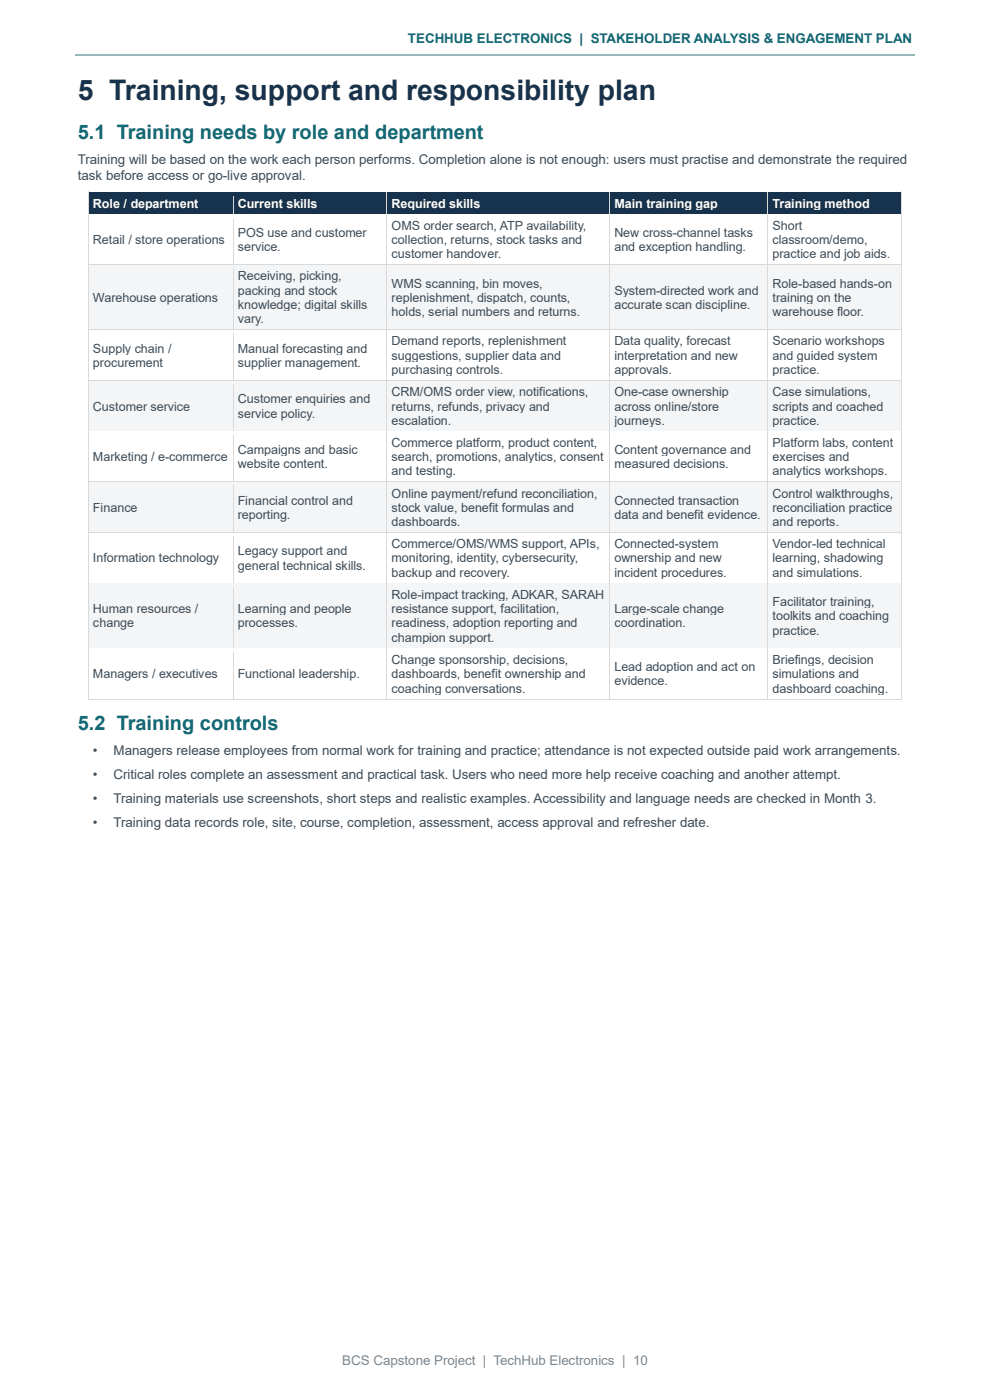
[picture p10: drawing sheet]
<svg xmlns="http://www.w3.org/2000/svg" width="210mm" height="297mm" viewBox="0 0 210 297" stroke-linecap="round" stroke-linejoin="round" font-family="sans-serif">
<defs><g id="words">
<text font-size="6" fill="#17324d" x="16.5" y="21.1">5 Training, support and responsibility plan</text>
<g font-size="4.2" fill="#0b6b75">
<text x="16.5" y="29.4">5.1 Training needs by role and department</text>
<text x="16.5" y="154.9">5.2 Training controls</text>
</g>
<text font-size="2.8" fill="#0b6b75" x="86.5" y="9.2">TECHHUB ELECTRONICS | STAKEHOLDER ANALYSIS &amp; ENGAGEMENT PLAN</text>
<g font-size="2.8" fill="#3e4b55">
<text x="16.5" y="34.7">Training will be based on the work each person performs. Completion alone is not enough: users must practise and demonstrate the required</text>
<text x="16.5" y="38.2">task before access or go-live approval.</text>
<text x="19.7" y="160.2">•</text>
<text x="24.1" y="160.2">Managers release employees from normal work for training and practice; attendance is not expected outside paid work arrangements.</text>
<text x="19.7" y="165.3">•</text>
<text x="24.1" y="165.3">Critical roles complete an assessment and practical task. Users who need more help receive coaching and another attempt.</text>
<text x="19.7" y="170.4">•</text>
<text x="24.1" y="170.4">Training materials use screenshots, short steps and realistic examples. Accessibility and language needs are checked in Month 3.</text>
<text x="19.7" y="175.5">•</text>
<text x="24.1" y="175.5">Training data records role, site, course, completion, assessment, access approval and refresher date.</text>
</g>
<text font-size="2.8" fill="#7a8790" x="72.6" y="289.7">BCS Capstone Project | TechHub Electronics | 10</text>
<g font-size="2.7" fill="#fff">
<text x="19.7" y="44.1">Role / department</text>
<text x="50.4" y="44.1">Current skills</text>
<text x="83.1" y="44.1">Required skills</text>
<text x="130.3" y="44.1">Main training gap</text>
<text x="163.9" y="44.1">Training method</text>
</g>
<g font-size="2.7" fill="#3e4b55">
<text x="19.7" y="51.8">Retail / store operations</text>
<text x="50.4" y="50.3">POS use and customer</text>
<text x="50.4" y="53.3">service.</text>
<text x="83.1" y="48.7">OMS order search, ATP availability,</text>
<text x="83.1" y="51.8">collection, returns, stock tasks and</text>
<text x="130.3" y="50.3">New cross-channel tasks</text>
<text x="130.3" y="53.3">and exception handling.</text>
<text x="163.9" y="48.7">Short</text>
<text x="163.9" y="51.8">classroom/demo,</text>
<text x="50.4" y="59.5">Receiving, picking,</text>
<text x="83.1" y="54.8">customer handover.</text>
<text x="163.9" y="54.8">practice and job aids.</text>
<text x="19.7" y="64.1">Warehouse operations</text>
<text x="50.4" y="62.5">packing and stock</text>
<text x="50.4" y="65.6">knowledge; digital skills</text>
<text x="83.1" y="61">WMS scanning, bin moves,</text>
<text x="83.1" y="64.1">replenishment, dispatch, counts,</text>
<text x="130.3" y="62.5">System-directed work and</text>
<text x="130.3" y="65.6">accurate scan discipline.</text>
<text x="163.9" y="61">Role-based hands-on</text>
<text x="163.9" y="64.1">training on the</text>
<text x="50.4" y="68.6">vary.</text>
<text x="83.1" y="67.1">holds, serial numbers and returns.</text>
<text x="163.9" y="67.1">warehouse floor.</text>
<text x="19.7" y="74.8">Supply chain /</text>
<text x="19.7" y="77.9">procurement</text>
<text x="50.4" y="74.8">Manual forecasting and</text>
<text x="50.4" y="77.9">supplier management.</text>
<text x="83.1" y="73.3">Demand reports, replenishment</text>
<text x="83.1" y="76.3">suggestions, supplier data and</text>
<text x="130.3" y="73.3">Data quality, forecast</text>
<text x="130.3" y="76.3">interpretation and new</text>
<text x="163.9" y="73.3">Scenario workshops</text>
<text x="163.9" y="76.3">and guided system</text>
<text x="83.1" y="79.4">purchasing controls.</text>
<text x="130.3" y="79.4">approvals.</text>
<text x="163.9" y="79.4">practice.</text>
<text x="19.7" y="87.1">Customer service</text>
<text x="50.4" y="85.6">Customer enquiries and</text>
<text x="50.4" y="88.6">service policy.</text>
<text x="83.1" y="84">CRM/OMS order view, notifications,</text>
<text x="83.1" y="87.1">returns, refunds, privacy and</text>
<text x="130.3" y="84">One-case ownership</text>
<text x="130.3" y="87.1">across online/store</text>
<text x="163.9" y="84">Case simulations,</text>
<text x="163.9" y="87.1">scripts and coached</text>
<text x="83.1" y="90.1">escalation.</text>
<text x="83.1" y="94.8">Commerce platform, product content,</text>
<text x="130.3" y="90.1">journeys.</text>
<text x="163.9" y="90.1">practice.</text>
<text x="163.9" y="94.8">Platform labs, content</text>
<text x="19.7" y="97.8">Marketing / e-commerce</text>
<text x="50.4" y="96.3">Campaigns and basic</text>
<text x="50.4" y="99.4">website content.</text>
<text x="83.1" y="97.8">search, promotions, analytics, consent</text>
<text x="83.1" y="100.9">and testing.</text>
<text x="130.3" y="96.3">Content governance and</text>
<text x="130.3" y="99.4">measured decisions.</text>
<text x="163.9" y="97.8">exercises and</text>
<text x="163.9" y="100.9">analytics workshops.</text>
<text x="50.4" y="107.1">Financial control and</text>
<text x="83.1" y="105.6">Online payment/refund reconciliation,</text>
<text x="130.3" y="107.1">Connected transaction</text>
<text x="163.9" y="105.6">Control walkthroughs,</text>
<text x="19.7" y="108.6">Finance</text>
<text x="50.4" y="110.1">reporting.</text>
<text x="83.1" y="108.6">stock value, benefit formulas and</text>
<text x="83.1" y="111.6">dashboards.</text>
<text x="130.3" y="110.1">data and benefit evidence.</text>
<text x="163.9" y="108.6">reconciliation practice</text>
<text x="163.9" y="111.6">and reports.</text>
<text x="19.7" y="119.3">Information technology</text>
<text x="50.4" y="117.8">Legacy support and</text>
<text x="83.1" y="116.3">Commerce/OMS/WMS support, APIs,</text>
<text x="83.1" y="119.3">monitoring, identity, cybersecurity,</text>
<text x="130.3" y="116.3">Connected-system</text>
<text x="130.3" y="119.3">ownership and new</text>
<text x="163.9" y="116.3">Vendor-led technical</text>
<text x="163.9" y="119.3">learning, shadowing</text>
<text x="50.4" y="120.8">general technical skills.</text>
<text x="83.1" y="122.4">backup and recovery.</text>
<text x="130.3" y="122.4">incident procedures.</text>
<text x="163.9" y="122.4">and simulations.</text>
<text x="19.7" y="130.1">Human resources /</text>
<text x="50.4" y="130.1">Learning and people</text>
<text x="83.1" y="127.1">Role-impact tracking, ADKAR, SARAH</text>
<text x="83.1" y="130.1">resistance support, facilitation,</text>
<text x="130.3" y="130.1">Large-scale change</text>
<text x="163.9" y="128.5">Facilitator training,</text>
<text x="163.9" y="131.6">toolkits and coaching</text>
<text x="19.7" y="133.1">change</text>
<text x="50.4" y="133.1">processes.</text>
<text x="83.1" y="133.1">readiness, adoption reporting and</text>
<text x="83.1" y="136.2">champion support.</text>
<text x="130.3" y="133.1">coordination.</text>
<text x="163.9" y="134.6">practice.</text>
<text x="19.7" y="143.9">Managers / executives</text>
<text x="50.4" y="143.9">Functional leadership.</text>
<text x="83.1" y="140.8">Change sponsorship, decisions,</text>
<text x="83.1" y="143.9">dashboards, benefit ownership and</text>
<text x="130.3" y="142.3">Lead adoption and act on</text>
<text x="163.9" y="140.8">Briefings, decision</text>
<text x="163.9" y="143.9">simulations and</text>
<text x="83.1" y="146.9">coaching conversations.</text>
<text x="130.3" y="145.4">evidence.</text>
<text x="163.9" y="146.9">dashboard coaching.</text>
</g>
</g></defs>
<path d="M16 11.6h178" fill="none" stroke="#93b8bd" stroke-width=".34"/>
<g fill="#17324d">
<path d="M18.8 40.9h30.5v4.4h-30.5z" fill-rule="evenodd"/>
<path d="M19.7 41.6h28.8v3h-28.8z" fill-rule="evenodd"/>
<path d="M49.5 40.9h32.5v4.4h-32.5z" fill-rule="evenodd"/>
<path d="M50.4 41.6h30.7v3h-30.7z" fill-rule="evenodd"/>
<path d="M82.2 40.9h47.1v4.4h-47.1z" fill-rule="evenodd"/>
<path d="M83.1 41.6h45.3v3h-45.3z" fill-rule="evenodd"/>
<path d="M129.5 40.9h33.3v4.4h-33.3z" fill-rule="evenodd"/>
<path d="M130.3 41.6h31.6v3h-31.6z" fill-rule="evenodd"/>
<path d="M163 40.9h28.2v4.4h-28.2z" fill-rule="evenodd"/>
<path d="M163.9 41.6h26.4v3h-26.4z" fill-rule="evenodd"/>
</g>
<g fill="#d9d9d9">
<path d="M18.6 40.6h.2v1h-.2z" fill-rule="evenodd"/>
<path d="M18.6 40.6h.2v.3h-.2z" fill-rule="evenodd"/>
</g>
<path d="M18.8 40.8h30.5" fill="none" stroke="#d9d9d9" stroke-width=".21"/>
<path d="M18.8 40.9h30.5v.7h-30.5z" fill-rule="evenodd" fill="#17324d"/>
<g fill="#d9d9d9">
<path d="M49.3 40.9h.2v.7h-.2z" fill-rule="evenodd"/>
<path d="M49.3 40.6h.2v.3h-.2z" fill-rule="evenodd"/>
</g>
<path d="M49.5 40.8h32.4" fill="none" stroke="#d9d9d9" stroke-width=".21"/>
<path d="M49.5 40.9h32.4v.7h-32.4z" fill-rule="evenodd" fill="#17324d"/>
<g fill="#d9d9d9">
<path d="M81.9 40.9h.2v.7h-.2z" fill-rule="evenodd"/>
<path d="M81.9 40.6h.2v.3h-.2z" fill-rule="evenodd"/>
</g>
<path d="M82.1 40.8h47.1" fill="none" stroke="#d9d9d9" stroke-width=".21"/>
<path d="M82.1 40.9h47.1v.7h-47.1z" fill-rule="evenodd" fill="#17324d"/>
<g fill="#d9d9d9">
<path d="M129.2 40.9h.2v.7h-.2z" fill-rule="evenodd"/>
<path d="M129.2 40.6h.2v.3h-.2z" fill-rule="evenodd"/>
</g>
<path d="M129.4 40.8h33.4" fill="none" stroke="#d9d9d9" stroke-width=".21"/>
<path d="M129.4 40.9h33.4v.7h-33.4z" fill-rule="evenodd" fill="#17324d"/>
<g fill="#d9d9d9">
<path d="M162.8 40.9h.2v.7h-.2z" fill-rule="evenodd"/>
<path d="M162.8 40.6h.2v.3h-.2z" fill-rule="evenodd"/>
</g>
<path d="M163 40.8h28.2" fill="none" stroke="#d9d9d9" stroke-width=".21"/>
<path d="M163 40.9h28.2v.7h-28.2z" fill-rule="evenodd" fill="#17324d"/>
<g fill="#d9d9d9">
<path d="M191.2 40.6h.2v1h-.2z" fill-rule="evenodd"/>
<path d="M191.2 40.6h.2v.3h-.2z" fill-rule="evenodd"/>
</g>
<path d="M18.8 44.6h30.7v.7h-30.7z" fill-rule="evenodd" fill="#17324d"/>
<path d="M18.7 41.6v3.7" fill="none" stroke="#d9d9d9" stroke-width=".21"/>
<path d="M49.5 44.6h32.6v.7h-32.6z" fill-rule="evenodd" fill="#17324d"/>
<path d="M49.4 41.6v3.7" fill="none" stroke="#d9d9d9" stroke-width=".21"/>
<path d="M82.1 44.6h47.3v.7h-47.3z" fill-rule="evenodd" fill="#17324d"/>
<path d="M82 41.6v3.7" fill="none" stroke="#d9d9d9" stroke-width=".21"/>
<path d="M129.4 44.6h33.5v.7h-33.5z" fill-rule="evenodd" fill="#17324d"/>
<path d="M129.3 41.6v3.7" fill="none" stroke="#d9d9d9" stroke-width=".21"/>
<path d="M162.9 44.6h28.4v.7h-28.4z" fill-rule="evenodd" fill="#17324d"/>
<path d="M162.9 41.6v3.7M191.3 41.6v3.7" fill="none" stroke="#d9d9d9" stroke-width=".21"/>
<g fill="#fff">
<path d="M18.8 45.5h30.5v10.6h-30.5z" fill-rule="evenodd"/>
<path d="M19.7 49.3h28.8v3h-28.8z" fill-rule="evenodd"/>
<path d="M49.5 45.5h32.5v10.6h-32.5z" fill-rule="evenodd"/>
<path d="M50.4 47.8h30.7v3h-30.7z" fill-rule="evenodd"/>
<path d="M50.4 50.8h30.7v3.1h-30.7z" fill-rule="evenodd"/>
<path d="M82.2 45.5h47.1v10.6h-47.1z" fill-rule="evenodd"/>
<path d="M83.1 46.2h45.3v3.1h-45.3z" fill-rule="evenodd"/>
<path d="M83.1 49.3h45.3v3h-45.3z" fill-rule="evenodd"/>
<path d="M83.1 52.3h45.3v3.1h-45.3z" fill-rule="evenodd"/>
<path d="M129.5 45.5h33.3v10.6h-33.3z" fill-rule="evenodd"/>
<path d="M130.3 47.8h31.6v3h-31.6z" fill-rule="evenodd"/>
<path d="M130.3 50.8h31.6v3.1h-31.6z" fill-rule="evenodd"/>
<path d="M163 45.5h28.2v10.6h-28.2z" fill-rule="evenodd"/>
<path d="M163.9 46.2h26.4v3.1h-26.4z" fill-rule="evenodd"/>
<path d="M163.9 49.3h26.4v3h-26.4z" fill-rule="evenodd"/>
<path d="M163.9 52.3h26.4v3.1h-26.4z" fill-rule="evenodd"/>
</g>
<path d="M18.6 45.3h.2v1h-.2z" fill-rule="evenodd" fill="#d9d9d9"/>
<path d="M18.8 45.5h30.5" fill="none" stroke="#d9d9d9" stroke-width=".21"/>
<path d="M18.8 45.6h30.5v.7h-30.5z" fill-rule="evenodd" fill="#fff"/>
<path d="M49.3 45.3h.2v1h-.2z" fill-rule="evenodd" fill="#d9d9d9"/>
<path d="M49.5 45.5h32.4" fill="none" stroke="#d9d9d9" stroke-width=".21"/>
<path d="M49.5 45.6h32.4v.7h-32.4z" fill-rule="evenodd" fill="#fff"/>
<path d="M81.9 45.3h.2v1h-.2z" fill-rule="evenodd" fill="#d9d9d9"/>
<path d="M82.1 45.5h47.1" fill="none" stroke="#d9d9d9" stroke-width=".21"/>
<path d="M82.1 45.6h47.1v.7h-47.1z" fill-rule="evenodd" fill="#fff"/>
<path d="M129.2 45.3h.2v1h-.2z" fill-rule="evenodd" fill="#d9d9d9"/>
<path d="M129.4 45.5h33.4" fill="none" stroke="#d9d9d9" stroke-width=".21"/>
<path d="M129.4 45.6h33.4v.7h-33.4z" fill-rule="evenodd" fill="#fff"/>
<path d="M162.8 45.3h.2v1h-.2z" fill-rule="evenodd" fill="#d9d9d9"/>
<path d="M163 45.5h28.2" fill="none" stroke="#d9d9d9" stroke-width=".21"/>
<path d="M163 45.6h28.2v.7h-28.2z" fill-rule="evenodd" fill="#fff"/>
<path d="M191.2 45.3h.2v1h-.2z" fill-rule="evenodd" fill="#d9d9d9"/>
<path d="M18.8 55.3h30.7v.8h-30.7z" fill-rule="evenodd" fill="#fff"/>
<path d="M18.7 46.3v9.8" fill="none" stroke="#d9d9d9" stroke-width=".21"/>
<path d="M49.5 55.3h32.6v.8h-32.6z" fill-rule="evenodd" fill="#fff"/>
<path d="M49.4 46.3v9.8" fill="none" stroke="#d9d9d9" stroke-width=".21"/>
<path d="M82.1 55.3h47.3v.8h-47.3z" fill-rule="evenodd" fill="#fff"/>
<path d="M82 46.3v9.8" fill="none" stroke="#d9d9d9" stroke-width=".21"/>
<path d="M129.4 55.3h33.5v.8h-33.5z" fill-rule="evenodd" fill="#fff"/>
<path d="M129.3 46.3v9.8" fill="none" stroke="#d9d9d9" stroke-width=".21"/>
<path d="M162.9 55.3h28.4v.8h-28.4z" fill-rule="evenodd" fill="#fff"/>
<path d="M162.9 46.3v9.8M191.3 46.3v9.8" fill="none" stroke="#d9d9d9" stroke-width=".21"/>
<g fill="#f3f5f7">
<path d="M18.8 56.3h30.5v13.6h-30.5z" fill-rule="evenodd"/>
<path d="M19.7 61.6h28.8v3h-28.8z" fill-rule="evenodd"/>
<path d="M49.5 56.3h32.5v13.6h-32.5z" fill-rule="evenodd"/>
<path d="M50.4 57h30.7v3h-30.7z" fill-rule="evenodd"/>
<path d="M50.4 60h30.7v3.1h-30.7z" fill-rule="evenodd"/>
<path d="M50.4 63.1h30.7v3h-30.7z" fill-rule="evenodd"/>
<path d="M50.4 66.1h30.7v3.1h-30.7z" fill-rule="evenodd"/>
<path d="M82.2 56.3h47.1v13.6h-47.1z" fill-rule="evenodd"/>
<path d="M83.1 58.5h45.3v3.1h-45.3z" fill-rule="evenodd"/>
<path d="M83.1 61.6h45.3v3h-45.3z" fill-rule="evenodd"/>
<path d="M83.1 64.6h45.3v3.1h-45.3z" fill-rule="evenodd"/>
<path d="M129.5 56.3h33.3v13.6h-33.3z" fill-rule="evenodd"/>
<path d="M130.3 60h31.6v3.1h-31.6z" fill-rule="evenodd"/>
<path d="M130.3 63.1h31.6v3h-31.6z" fill-rule="evenodd"/>
<path d="M163 56.3h28.2v13.6h-28.2z" fill-rule="evenodd"/>
<path d="M163.9 58.5h26.4v3.1h-26.4z" fill-rule="evenodd"/>
<path d="M163.9 61.6h26.4v3h-26.4z" fill-rule="evenodd"/>
<path d="M163.9 64.6h26.4v3.1h-26.4z" fill-rule="evenodd"/>
</g>
<path d="M18.6 56.1h.2v.9h-.2z" fill-rule="evenodd" fill="#d9d9d9"/>
<path d="M18.8 56.2h30.5" fill="none" stroke="#d9d9d9" stroke-width=".21"/>
<path d="M18.8 56.3h30.5v.7h-30.5z" fill-rule="evenodd" fill="#f3f5f7"/>
<path d="M49.3 56.1h.2v.9h-.2z" fill-rule="evenodd" fill="#d9d9d9"/>
<path d="M49.5 56.2h32.4" fill="none" stroke="#d9d9d9" stroke-width=".21"/>
<path d="M49.5 56.3h32.4v.7h-32.4z" fill-rule="evenodd" fill="#f3f5f7"/>
<path d="M81.9 56.1h.2v.9h-.2z" fill-rule="evenodd" fill="#d9d9d9"/>
<path d="M82.1 56.2h47.1" fill="none" stroke="#d9d9d9" stroke-width=".21"/>
<path d="M82.1 56.3h47.1v.7h-47.1z" fill-rule="evenodd" fill="#f3f5f7"/>
<path d="M129.2 56.1h.2v.9h-.2z" fill-rule="evenodd" fill="#d9d9d9"/>
<path d="M129.4 56.2h33.4" fill="none" stroke="#d9d9d9" stroke-width=".21"/>
<path d="M129.4 56.3h33.4v.7h-33.4z" fill-rule="evenodd" fill="#f3f5f7"/>
<path d="M162.8 56.1h.2v.9h-.2z" fill-rule="evenodd" fill="#d9d9d9"/>
<path d="M163 56.2h28.2" fill="none" stroke="#d9d9d9" stroke-width=".21"/>
<path d="M163 56.3h28.2v.7h-28.2z" fill-rule="evenodd" fill="#f3f5f7"/>
<path d="M191.2 56.1h.2v.9h-.2z" fill-rule="evenodd" fill="#d9d9d9"/>
<path d="M18.8 69.1h30.7v.8h-30.7z" fill-rule="evenodd" fill="#f3f5f7"/>
<path d="M18.7 57v12.9" fill="none" stroke="#d9d9d9" stroke-width=".21"/>
<path d="M49.5 69.1h32.6v.8h-32.6z" fill-rule="evenodd" fill="#f3f5f7"/>
<path d="M49.4 57v12.9" fill="none" stroke="#d9d9d9" stroke-width=".21"/>
<path d="M82.1 69.1h47.3v.8h-47.3z" fill-rule="evenodd" fill="#f3f5f7"/>
<path d="M82 57v12.9" fill="none" stroke="#d9d9d9" stroke-width=".21"/>
<path d="M129.4 69.1h33.5v.8h-33.5z" fill-rule="evenodd" fill="#f3f5f7"/>
<path d="M129.3 57v12.9" fill="none" stroke="#d9d9d9" stroke-width=".21"/>
<path d="M162.9 69.1h28.4v.8h-28.4z" fill-rule="evenodd" fill="#f3f5f7"/>
<path d="M162.9 57v12.9M191.3 57v12.9" fill="none" stroke="#d9d9d9" stroke-width=".21"/>
<g fill="#fff">
<path d="M18.8 70.1h30.5v10.6h-30.5z" fill-rule="evenodd"/>
<path d="M19.7 72.3h28.8v3.1h-28.8z" fill-rule="evenodd"/>
<path d="M19.7 75.4h28.8v3h-28.8z" fill-rule="evenodd"/>
<path d="M49.5 70.1h32.5v10.6h-32.5z" fill-rule="evenodd"/>
<path d="M50.4 72.3h30.7v3.1h-30.7z" fill-rule="evenodd"/>
<path d="M50.4 75.4h30.7v3h-30.7z" fill-rule="evenodd"/>
<path d="M82.2 70.1h47.1v10.6h-47.1z" fill-rule="evenodd"/>
<path d="M83.1 70.8h45.3v3h-45.3z" fill-rule="evenodd"/>
<path d="M83.1 73.8h45.3v3.1h-45.3z" fill-rule="evenodd"/>
<path d="M83.1 76.9h45.3v3h-45.3z" fill-rule="evenodd"/>
<path d="M129.5 70.1h33.3v10.6h-33.3z" fill-rule="evenodd"/>
<path d="M130.3 70.8h31.6v3h-31.6z" fill-rule="evenodd"/>
<path d="M130.3 73.8h31.6v3.1h-31.6z" fill-rule="evenodd"/>
<path d="M130.3 76.9h31.6v3h-31.6z" fill-rule="evenodd"/>
<path d="M163 70.1h28.2v10.6h-28.2z" fill-rule="evenodd"/>
<path d="M163.9 70.8h26.4v3h-26.4z" fill-rule="evenodd"/>
<path d="M163.9 73.8h26.4v3.1h-26.4z" fill-rule="evenodd"/>
<path d="M163.9 76.9h26.4v3h-26.4z" fill-rule="evenodd"/>
</g>
<path d="M18.6 69.9h.2v.9h-.2z" fill-rule="evenodd" fill="#d9d9d9"/>
<path d="M18.8 70h30.5" fill="none" stroke="#d9d9d9" stroke-width=".21"/>
<path d="M18.8 70.1h30.5v.7h-30.5z" fill-rule="evenodd" fill="#fff"/>
<path d="M49.3 69.9h.2v.9h-.2z" fill-rule="evenodd" fill="#d9d9d9"/>
<path d="M49.5 70h32.4" fill="none" stroke="#d9d9d9" stroke-width=".21"/>
<path d="M49.5 70.1h32.4v.7h-32.4z" fill-rule="evenodd" fill="#fff"/>
<path d="M81.9 69.9h.2v.9h-.2z" fill-rule="evenodd" fill="#d9d9d9"/>
<path d="M82.1 70h47.1" fill="none" stroke="#d9d9d9" stroke-width=".21"/>
<path d="M82.1 70.1h47.1v.7h-47.1z" fill-rule="evenodd" fill="#fff"/>
<path d="M129.2 69.9h.2v.9h-.2z" fill-rule="evenodd" fill="#d9d9d9"/>
<path d="M129.4 70h33.4" fill="none" stroke="#d9d9d9" stroke-width=".21"/>
<path d="M129.4 70.1h33.4v.7h-33.4z" fill-rule="evenodd" fill="#fff"/>
<path d="M162.8 69.9h.2v.9h-.2z" fill-rule="evenodd" fill="#d9d9d9"/>
<path d="M163 70h28.2" fill="none" stroke="#d9d9d9" stroke-width=".21"/>
<path d="M163 70.1h28.2v.7h-28.2z" fill-rule="evenodd" fill="#fff"/>
<path d="M191.2 69.9h.2v.9h-.2z" fill-rule="evenodd" fill="#d9d9d9"/>
<path d="M18.8 79.9h30.7v.7h-30.7z" fill-rule="evenodd" fill="#fff"/>
<path d="M18.7 70.8v9.8" fill="none" stroke="#d9d9d9" stroke-width=".21"/>
<path d="M49.5 79.9h32.6v.7h-32.6z" fill-rule="evenodd" fill="#fff"/>
<path d="M49.4 70.8v9.8" fill="none" stroke="#d9d9d9" stroke-width=".21"/>
<path d="M82.1 79.9h47.3v.7h-47.3z" fill-rule="evenodd" fill="#fff"/>
<path d="M82 70.8v9.8" fill="none" stroke="#d9d9d9" stroke-width=".21"/>
<path d="M129.4 79.9h33.5v.7h-33.5z" fill-rule="evenodd" fill="#fff"/>
<path d="M129.3 70.8v9.8" fill="none" stroke="#d9d9d9" stroke-width=".21"/>
<path d="M162.9 79.9h28.4v.7h-28.4z" fill-rule="evenodd" fill="#fff"/>
<path d="M162.9 70.8v9.8M191.3 70.8v9.8" fill="none" stroke="#d9d9d9" stroke-width=".21"/>
<g fill="#f3f5f7">
<path d="M18.8 80.8h30.5v10.6h-30.5z" fill-rule="evenodd"/>
<path d="M19.7 84.6h28.8v3h-28.8z" fill-rule="evenodd"/>
<path d="M49.5 80.8h32.5v10.6h-32.5z" fill-rule="evenodd"/>
<path d="M50.4 83.1h30.7v3h-30.7z" fill-rule="evenodd"/>
<path d="M50.4 86.1h30.7v3.1h-30.7z" fill-rule="evenodd"/>
<path d="M82.2 80.8h47.1v10.6h-47.1z" fill-rule="evenodd"/>
<path d="M83.1 81.5h45.3v3.1h-45.3z" fill-rule="evenodd"/>
<path d="M83.1 84.6h45.3v3h-45.3z" fill-rule="evenodd"/>
<path d="M83.1 87.6h45.3v3.1h-45.3z" fill-rule="evenodd"/>
<path d="M129.5 80.8h33.3v10.6h-33.3z" fill-rule="evenodd"/>
<path d="M130.3 81.5h31.6v3.1h-31.6z" fill-rule="evenodd"/>
<path d="M130.3 84.6h31.6v3h-31.6z" fill-rule="evenodd"/>
<path d="M130.3 87.6h31.6v3.1h-31.6z" fill-rule="evenodd"/>
<path d="M163 80.8h28.2v10.6h-28.2z" fill-rule="evenodd"/>
<path d="M163.9 81.5h26.4v3.1h-26.4z" fill-rule="evenodd"/>
<path d="M163.9 84.6h26.4v3h-26.4z" fill-rule="evenodd"/>
<path d="M163.9 87.6h26.4v3.1h-26.4z" fill-rule="evenodd"/>
</g>
<path d="M18.6 80.6h.2v.9h-.2z" fill-rule="evenodd" fill="#d9d9d9"/>
<path d="M18.8 80.7h30.5" fill="none" stroke="#d9d9d9" stroke-width=".21"/>
<path d="M18.8 80.8h30.5v.7h-30.5z" fill-rule="evenodd" fill="#f3f5f7"/>
<path d="M49.3 80.6h.2v.9h-.2z" fill-rule="evenodd" fill="#d9d9d9"/>
<path d="M49.5 80.7h32.4" fill="none" stroke="#d9d9d9" stroke-width=".21"/>
<path d="M49.5 80.8h32.4v.7h-32.4z" fill-rule="evenodd" fill="#f3f5f7"/>
<path d="M81.9 80.6h.2v.9h-.2z" fill-rule="evenodd" fill="#d9d9d9"/>
<path d="M82.1 80.7h47.1" fill="none" stroke="#d9d9d9" stroke-width=".21"/>
<path d="M82.1 80.8h47.1v.7h-47.1z" fill-rule="evenodd" fill="#f3f5f7"/>
<path d="M129.2 80.6h.2v.9h-.2z" fill-rule="evenodd" fill="#d9d9d9"/>
<path d="M129.4 80.7h33.4" fill="none" stroke="#d9d9d9" stroke-width=".21"/>
<path d="M129.4 80.8h33.4v.7h-33.4z" fill-rule="evenodd" fill="#f3f5f7"/>
<path d="M162.8 80.6h.2v.9h-.2z" fill-rule="evenodd" fill="#d9d9d9"/>
<path d="M163 80.7h28.2" fill="none" stroke="#d9d9d9" stroke-width=".21"/>
<path d="M163 80.8h28.2v.7h-28.2z" fill-rule="evenodd" fill="#f3f5f7"/>
<path d="M191.2 80.6h.2v.9h-.2z" fill-rule="evenodd" fill="#d9d9d9"/>
<path d="M18.8 90.7h30.7v.7h-30.7z" fill-rule="evenodd" fill="#f3f5f7"/>
<path d="M18.7 81.5v9.9" fill="none" stroke="#d9d9d9" stroke-width=".21"/>
<path d="M49.5 90.7h32.6v.7h-32.6z" fill-rule="evenodd" fill="#f3f5f7"/>
<path d="M49.4 81.5v9.9" fill="none" stroke="#d9d9d9" stroke-width=".21"/>
<path d="M82.1 90.7h47.3v.7h-47.3z" fill-rule="evenodd" fill="#f3f5f7"/>
<path d="M82 81.5v9.9" fill="none" stroke="#d9d9d9" stroke-width=".21"/>
<path d="M129.4 90.7h33.5v.7h-33.5z" fill-rule="evenodd" fill="#f3f5f7"/>
<path d="M129.3 81.5v9.9" fill="none" stroke="#d9d9d9" stroke-width=".21"/>
<path d="M162.9 90.7h28.4v.7h-28.4z" fill-rule="evenodd" fill="#f3f5f7"/>
<path d="M162.9 81.5v9.9M191.3 81.5v9.9" fill="none" stroke="#d9d9d9" stroke-width=".21"/>
<g fill="#fff">
<path d="M18.8 91.6h30.5v10.5h-30.5z" fill-rule="evenodd"/>
<path d="M19.7 95.4h28.8v3h-28.8z" fill-rule="evenodd"/>
<path d="M49.5 91.6h32.5v10.5h-32.5z" fill-rule="evenodd"/>
<path d="M50.4 93.8h30.7v3.1h-30.7z" fill-rule="evenodd"/>
<path d="M50.4 96.9h30.7v3h-30.7z" fill-rule="evenodd"/>
<path d="M82.2 91.6h47.1v10.5h-47.1z" fill-rule="evenodd"/>
<path d="M83.1 92.3h45.3v3.1h-45.3z" fill-rule="evenodd"/>
<path d="M83.1 95.4h45.3v3h-45.3z" fill-rule="evenodd"/>
<path d="M83.1 98.4h45.3v3h-45.3z" fill-rule="evenodd"/>
<path d="M129.5 91.6h33.3v10.5h-33.3z" fill-rule="evenodd"/>
<path d="M130.3 93.8h31.6v3.1h-31.6z" fill-rule="evenodd"/>
<path d="M130.3 96.9h31.6v3h-31.6z" fill-rule="evenodd"/>
<path d="M163 91.6h28.2v10.5h-28.2z" fill-rule="evenodd"/>
<path d="M163.9 92.3h26.4v3.1h-26.4z" fill-rule="evenodd"/>
<path d="M163.9 95.4h26.4v3h-26.4z" fill-rule="evenodd"/>
<path d="M163.9 98.4h26.4v3h-26.4z" fill-rule="evenodd"/>
</g>
<path d="M18.6 91.4h.2v.9h-.2z" fill-rule="evenodd" fill="#d9d9d9"/>
<path d="M18.8 91.5h30.5" fill="none" stroke="#d9d9d9" stroke-width=".21"/>
<path d="M18.8 91.6h30.5v.7h-30.5z" fill-rule="evenodd" fill="#fff"/>
<path d="M49.3 91.4h.2v.9h-.2z" fill-rule="evenodd" fill="#d9d9d9"/>
<path d="M49.5 91.5h32.4" fill="none" stroke="#d9d9d9" stroke-width=".21"/>
<path d="M49.5 91.6h32.4v.7h-32.4z" fill-rule="evenodd" fill="#fff"/>
<path d="M81.9 91.4h.2v.9h-.2z" fill-rule="evenodd" fill="#d9d9d9"/>
<path d="M82.1 91.5h47.1" fill="none" stroke="#d9d9d9" stroke-width=".21"/>
<path d="M82.1 91.6h47.1v.7h-47.1z" fill-rule="evenodd" fill="#fff"/>
<path d="M129.2 91.4h.2v.9h-.2z" fill-rule="evenodd" fill="#d9d9d9"/>
<path d="M129.4 91.5h33.4" fill="none" stroke="#d9d9d9" stroke-width=".21"/>
<path d="M129.4 91.6h33.4v.7h-33.4z" fill-rule="evenodd" fill="#fff"/>
<path d="M162.8 91.4h.2v.9h-.2z" fill-rule="evenodd" fill="#d9d9d9"/>
<path d="M163 91.5h28.2" fill="none" stroke="#d9d9d9" stroke-width=".21"/>
<path d="M163 91.6h28.2v.7h-28.2z" fill-rule="evenodd" fill="#fff"/>
<path d="M191.2 91.4h.2v.9h-.2z" fill-rule="evenodd" fill="#d9d9d9"/>
<path d="M18.8 101.4h30.7v.7h-30.7z" fill-rule="evenodd" fill="#fff"/>
<path d="M18.7 92.3v9.8" fill="none" stroke="#d9d9d9" stroke-width=".21"/>
<path d="M49.5 101.4h32.6v.7h-32.6z" fill-rule="evenodd" fill="#fff"/>
<path d="M49.4 92.3v9.8" fill="none" stroke="#d9d9d9" stroke-width=".21"/>
<path d="M82.1 101.4h47.3v.7h-47.3z" fill-rule="evenodd" fill="#fff"/>
<path d="M82 92.3v9.8" fill="none" stroke="#d9d9d9" stroke-width=".21"/>
<path d="M129.4 101.4h33.5v.7h-33.5z" fill-rule="evenodd" fill="#fff"/>
<path d="M129.3 92.3v9.8" fill="none" stroke="#d9d9d9" stroke-width=".21"/>
<path d="M162.9 101.4h28.4v.7h-28.4z" fill-rule="evenodd" fill="#fff"/>
<path d="M162.9 92.3v9.8M191.3 92.3v9.8" fill="none" stroke="#d9d9d9" stroke-width=".21"/>
<g fill="#f3f5f7">
<path d="M18.8 102.3h30.5v10.6h-30.5z" fill-rule="evenodd"/>
<path d="M19.7 106.1h28.8v3.1h-28.8z" fill-rule="evenodd"/>
<path d="M49.5 102.3h32.5v10.6h-32.5z" fill-rule="evenodd"/>
<path d="M50.4 104.6h30.7v3h-30.7z" fill-rule="evenodd"/>
<path d="M50.4 107.6h30.7v3h-30.7z" fill-rule="evenodd"/>
<path d="M82.2 102.3h47.1v10.6h-47.1z" fill-rule="evenodd"/>
<path d="M83.1 103.1h45.3v3h-45.3z" fill-rule="evenodd"/>
<path d="M83.1 106.1h45.3v3.1h-45.3z" fill-rule="evenodd"/>
<path d="M83.1 109.2h45.3v3h-45.3z" fill-rule="evenodd"/>
<path d="M129.5 102.3h33.3v10.6h-33.3z" fill-rule="evenodd"/>
<path d="M130.3 104.6h31.6v3h-31.6z" fill-rule="evenodd"/>
<path d="M130.3 107.6h31.6v3h-31.6z" fill-rule="evenodd"/>
<path d="M163 102.3h28.2v10.6h-28.2z" fill-rule="evenodd"/>
<path d="M163.9 103.1h26.4v3h-26.4z" fill-rule="evenodd"/>
<path d="M163.9 106.1h26.4v3.1h-26.4z" fill-rule="evenodd"/>
<path d="M163.9 109.2h26.4v3h-26.4z" fill-rule="evenodd"/>
</g>
<path d="M18.6 102.1h.2v1h-.2z" fill-rule="evenodd" fill="#d9d9d9"/>
<path d="M18.8 102.2h30.5" fill="none" stroke="#d9d9d9" stroke-width=".21"/>
<path d="M18.8 102.3h30.5v.8h-30.5z" fill-rule="evenodd" fill="#f3f5f7"/>
<path d="M49.3 102.1h.2v1h-.2z" fill-rule="evenodd" fill="#d9d9d9"/>
<path d="M49.5 102.2h32.4" fill="none" stroke="#d9d9d9" stroke-width=".21"/>
<path d="M49.5 102.3h32.4v.8h-32.4z" fill-rule="evenodd" fill="#f3f5f7"/>
<path d="M81.9 102.1h.2v1h-.2z" fill-rule="evenodd" fill="#d9d9d9"/>
<path d="M82.1 102.2h47.1" fill="none" stroke="#d9d9d9" stroke-width=".21"/>
<path d="M82.1 102.3h47.1v.8h-47.1z" fill-rule="evenodd" fill="#f3f5f7"/>
<path d="M129.2 102.1h.2v1h-.2z" fill-rule="evenodd" fill="#d9d9d9"/>
<path d="M129.4 102.2h33.4" fill="none" stroke="#d9d9d9" stroke-width=".21"/>
<path d="M129.4 102.3h33.4v.8h-33.4z" fill-rule="evenodd" fill="#f3f5f7"/>
<path d="M162.8 102.1h.2v1h-.2z" fill-rule="evenodd" fill="#d9d9d9"/>
<path d="M163 102.2h28.2" fill="none" stroke="#d9d9d9" stroke-width=".21"/>
<path d="M163 102.3h28.2v.8h-28.2z" fill-rule="evenodd" fill="#f3f5f7"/>
<path d="M191.2 102.1h.2v1h-.2z" fill-rule="evenodd" fill="#d9d9d9"/>
<path d="M18.8 112.2h30.7v.7h-30.7z" fill-rule="evenodd" fill="#f3f5f7"/>
<path d="M18.7 103.1v9.8" fill="none" stroke="#d9d9d9" stroke-width=".21"/>
<path d="M49.5 112.2h32.6v.7h-32.6z" fill-rule="evenodd" fill="#f3f5f7"/>
<path d="M49.4 103.1v9.8" fill="none" stroke="#d9d9d9" stroke-width=".21"/>
<path d="M82.1 112.2h47.3v.7h-47.3z" fill-rule="evenodd" fill="#f3f5f7"/>
<path d="M82 103.1v9.8" fill="none" stroke="#d9d9d9" stroke-width=".21"/>
<path d="M129.4 112.2h33.5v.7h-33.5z" fill-rule="evenodd" fill="#f3f5f7"/>
<path d="M129.3 103.1v9.8" fill="none" stroke="#d9d9d9" stroke-width=".21"/>
<path d="M162.9 112.2h28.4v.7h-28.4z" fill-rule="evenodd" fill="#f3f5f7"/>
<path d="M162.9 103.1v9.8M191.3 103.1v9.8" fill="none" stroke="#d9d9d9" stroke-width=".21"/>
<g fill="#fff">
<path d="M18.8 113.1h30.5v10.5h-30.5z" fill-rule="evenodd"/>
<path d="M19.7 116.9h28.8v3h-28.8z" fill-rule="evenodd"/>
<path d="M49.5 113.1h32.5v10.5h-32.5z" fill-rule="evenodd"/>
<path d="M50.4 115.3h30.7v3.1h-30.7z" fill-rule="evenodd"/>
<path d="M50.4 118.4h30.7v3h-30.7z" fill-rule="evenodd"/>
<path d="M82.2 113.1h47.1v10.5h-47.1z" fill-rule="evenodd"/>
<path d="M83.1 113.8h45.3v3.1h-45.3z" fill-rule="evenodd"/>
<path d="M83.1 116.9h45.3v3h-45.3z" fill-rule="evenodd"/>
<path d="M83.1 119.9h45.3v3h-45.3z" fill-rule="evenodd"/>
<path d="M129.5 113.1h33.3v10.5h-33.3z" fill-rule="evenodd"/>
<path d="M130.3 113.8h31.6v3.1h-31.6z" fill-rule="evenodd"/>
<path d="M130.3 116.9h31.6v3h-31.6z" fill-rule="evenodd"/>
<path d="M130.3 119.9h31.6v3h-31.6z" fill-rule="evenodd"/>
<path d="M163 113.1h28.2v10.5h-28.2z" fill-rule="evenodd"/>
<path d="M163.9 113.8h26.4v3.1h-26.4z" fill-rule="evenodd"/>
<path d="M163.9 116.9h26.4v3h-26.4z" fill-rule="evenodd"/>
<path d="M163.9 119.9h26.4v3h-26.4z" fill-rule="evenodd"/>
</g>
<path d="M18.6 112.9h.2v.9h-.2z" fill-rule="evenodd" fill="#d9d9d9"/>
<path d="M18.8 113h30.5" fill="none" stroke="#d9d9d9" stroke-width=".21"/>
<path d="M18.8 113.1h30.5v.7h-30.5z" fill-rule="evenodd" fill="#fff"/>
<path d="M49.3 112.9h.2v.9h-.2z" fill-rule="evenodd" fill="#d9d9d9"/>
<path d="M49.5 113h32.4" fill="none" stroke="#d9d9d9" stroke-width=".21"/>
<path d="M49.5 113.1h32.4v.7h-32.4z" fill-rule="evenodd" fill="#fff"/>
<path d="M81.9 112.9h.2v.9h-.2z" fill-rule="evenodd" fill="#d9d9d9"/>
<path d="M82.1 113h47.1" fill="none" stroke="#d9d9d9" stroke-width=".21"/>
<path d="M82.1 113.1h47.1v.7h-47.1z" fill-rule="evenodd" fill="#fff"/>
<path d="M129.2 112.9h.2v.9h-.2z" fill-rule="evenodd" fill="#d9d9d9"/>
<path d="M129.4 113h33.4" fill="none" stroke="#d9d9d9" stroke-width=".21"/>
<path d="M129.4 113.1h33.4v.7h-33.4z" fill-rule="evenodd" fill="#fff"/>
<path d="M162.8 112.9h.2v.9h-.2z" fill-rule="evenodd" fill="#d9d9d9"/>
<path d="M163 113h28.2" fill="none" stroke="#d9d9d9" stroke-width=".21"/>
<path d="M163 113.1h28.2v.7h-28.2z" fill-rule="evenodd" fill="#fff"/>
<path d="M191.2 112.9h.2v.9h-.2z" fill-rule="evenodd" fill="#d9d9d9"/>
<path d="M18.8 122.9h30.7v.7h-30.7z" fill-rule="evenodd" fill="#fff"/>
<path d="M18.7 113.8v9.8" fill="none" stroke="#d9d9d9" stroke-width=".21"/>
<path d="M49.5 122.9h32.6v.7h-32.6z" fill-rule="evenodd" fill="#fff"/>
<path d="M49.4 113.8v9.8" fill="none" stroke="#d9d9d9" stroke-width=".21"/>
<path d="M82.1 122.9h47.3v.7h-47.3z" fill-rule="evenodd" fill="#fff"/>
<path d="M82 113.8v9.8" fill="none" stroke="#d9d9d9" stroke-width=".21"/>
<path d="M129.4 122.9h33.5v.7h-33.5z" fill-rule="evenodd" fill="#fff"/>
<path d="M129.3 113.8v9.8" fill="none" stroke="#d9d9d9" stroke-width=".21"/>
<path d="M162.9 122.9h28.4v.7h-28.4z" fill-rule="evenodd" fill="#fff"/>
<path d="M162.9 113.8v9.8M191.3 113.8v9.8" fill="none" stroke="#d9d9d9" stroke-width=".21"/>
<g fill="#f3f5f7">
<path d="M18.8 123.8h30.5v13.6h-30.5z" fill-rule="evenodd"/>
<path d="M19.7 127.6h28.8v3h-28.8z" fill-rule="evenodd"/>
<path d="M19.7 130.6h28.8v3.1h-28.8z" fill-rule="evenodd"/>
<path d="M49.5 123.8h32.5v13.6h-32.5z" fill-rule="evenodd"/>
<path d="M50.4 127.6h30.7v3h-30.7z" fill-rule="evenodd"/>
<path d="M50.4 130.6h30.7v3.1h-30.7z" fill-rule="evenodd"/>
<path d="M82.2 123.8h47.1v13.6h-47.1z" fill-rule="evenodd"/>
<path d="M83.1 124.6h45.3v3h-45.3z" fill-rule="evenodd"/>
<path d="M83.1 127.6h45.3v3h-45.3z" fill-rule="evenodd"/>
<path d="M83.1 130.6h45.3v3.1h-45.3z" fill-rule="evenodd"/>
<path d="M83.1 133.7h45.3v3h-45.3z" fill-rule="evenodd"/>
<path d="M129.5 123.8h33.3v13.6h-33.3z" fill-rule="evenodd"/>
<path d="M130.3 127.6h31.6v3h-31.6z" fill-rule="evenodd"/>
<path d="M130.3 130.6h31.6v3.1h-31.6z" fill-rule="evenodd"/>
<path d="M163 123.8h28.2v13.6h-28.2z" fill-rule="evenodd"/>
<path d="M163.9 126.1h26.4v3h-26.4z" fill-rule="evenodd"/>
<path d="M163.9 129.1h26.4v3h-26.4z" fill-rule="evenodd"/>
<path d="M163.9 132.1h26.4v3.1h-26.4z" fill-rule="evenodd"/>
</g>
<path d="M18.6 123.6h.2v1h-.2z" fill-rule="evenodd" fill="#d9d9d9"/>
<path d="M18.8 123.7h30.5" fill="none" stroke="#d9d9d9" stroke-width=".21"/>
<path d="M18.8 123.8h30.5v.8h-30.5z" fill-rule="evenodd" fill="#f3f5f7"/>
<path d="M49.3 123.6h.2v1h-.2z" fill-rule="evenodd" fill="#d9d9d9"/>
<path d="M49.5 123.7h32.4" fill="none" stroke="#d9d9d9" stroke-width=".21"/>
<path d="M49.5 123.8h32.4v.8h-32.4z" fill-rule="evenodd" fill="#f3f5f7"/>
<path d="M81.9 123.6h.2v1h-.2z" fill-rule="evenodd" fill="#d9d9d9"/>
<path d="M82.1 123.7h47.1" fill="none" stroke="#d9d9d9" stroke-width=".21"/>
<path d="M82.1 123.8h47.1v.8h-47.1z" fill-rule="evenodd" fill="#f3f5f7"/>
<path d="M129.2 123.6h.2v1h-.2z" fill-rule="evenodd" fill="#d9d9d9"/>
<path d="M129.4 123.7h33.4" fill="none" stroke="#d9d9d9" stroke-width=".21"/>
<path d="M129.4 123.8h33.4v.8h-33.4z" fill-rule="evenodd" fill="#f3f5f7"/>
<path d="M162.8 123.6h.2v1h-.2z" fill-rule="evenodd" fill="#d9d9d9"/>
<path d="M163 123.7h28.2" fill="none" stroke="#d9d9d9" stroke-width=".21"/>
<path d="M163 123.8h28.2v.8h-28.2z" fill-rule="evenodd" fill="#f3f5f7"/>
<path d="M191.2 123.6h.2v1h-.2z" fill-rule="evenodd" fill="#d9d9d9"/>
<path d="M18.8 136.7h30.7v.7h-30.7z" fill-rule="evenodd" fill="#f3f5f7"/>
<path d="M18.7 124.6v12.8" fill="none" stroke="#d9d9d9" stroke-width=".21"/>
<path d="M49.5 136.7h32.6v.7h-32.6z" fill-rule="evenodd" fill="#f3f5f7"/>
<path d="M49.4 124.6v12.8" fill="none" stroke="#d9d9d9" stroke-width=".21"/>
<path d="M82.1 136.7h47.3v.7h-47.3z" fill-rule="evenodd" fill="#f3f5f7"/>
<path d="M82 124.6v12.8" fill="none" stroke="#d9d9d9" stroke-width=".21"/>
<path d="M129.4 136.7h33.5v.7h-33.5z" fill-rule="evenodd" fill="#f3f5f7"/>
<path d="M129.3 124.6v12.8" fill="none" stroke="#d9d9d9" stroke-width=".21"/>
<path d="M162.9 136.7h28.4v.7h-28.4z" fill-rule="evenodd" fill="#f3f5f7"/>
<path d="M162.9 124.6v12.8M191.3 124.6v12.8" fill="none" stroke="#d9d9d9" stroke-width=".21"/>
<g fill="#fff">
<path d="M18.8 137.6h30.5v10.6h-30.5z" fill-rule="evenodd"/>
<path d="M19.7 141.4h28.8v3h-28.8z" fill-rule="evenodd"/>
<path d="M49.5 137.6h32.5v10.6h-32.5z" fill-rule="evenodd"/>
<path d="M50.4 141.4h30.7v3h-30.7z" fill-rule="evenodd"/>
<path d="M82.2 137.6h47.1v10.6h-47.1z" fill-rule="evenodd"/>
<path d="M83.1 138.4h45.3v3h-45.3z" fill-rule="evenodd"/>
<path d="M83.1 141.4h45.3v3h-45.3z" fill-rule="evenodd"/>
<path d="M83.1 144.4h45.3v3.1h-45.3z" fill-rule="evenodd"/>
<path d="M129.5 137.6h33.3v10.6h-33.3z" fill-rule="evenodd"/>
<path d="M130.3 139.8h31.6v3.1h-31.6z" fill-rule="evenodd"/>
<path d="M130.3 142.9h31.6v3h-31.6z" fill-rule="evenodd"/>
<path d="M163 137.6h28.2v10.6h-28.2z" fill-rule="evenodd"/>
<path d="M163.9 138.4h26.4v3h-26.4z" fill-rule="evenodd"/>
<path d="M163.9 141.4h26.4v3h-26.4z" fill-rule="evenodd"/>
<path d="M163.9 144.4h26.4v3.1h-26.4z" fill-rule="evenodd"/>
</g>
<path d="M18.6 137.4h.2v1h-.2z" fill-rule="evenodd" fill="#d9d9d9"/>
<path d="M18.8 137.5h30.5" fill="none" stroke="#d9d9d9" stroke-width=".21"/>
<path d="M18.8 137.6h30.5v.8h-30.5z" fill-rule="evenodd" fill="#fff"/>
<path d="M49.3 137.4h.2v1h-.2z" fill-rule="evenodd" fill="#d9d9d9"/>
<path d="M49.5 137.5h32.4" fill="none" stroke="#d9d9d9" stroke-width=".21"/>
<path d="M49.5 137.6h32.4v.8h-32.4z" fill-rule="evenodd" fill="#fff"/>
<path d="M81.9 137.4h.2v1h-.2z" fill-rule="evenodd" fill="#d9d9d9"/>
<path d="M82.1 137.5h47.1" fill="none" stroke="#d9d9d9" stroke-width=".21"/>
<path d="M82.1 137.6h47.1v.8h-47.1z" fill-rule="evenodd" fill="#fff"/>
<path d="M129.2 137.4h.2v1h-.2z" fill-rule="evenodd" fill="#d9d9d9"/>
<path d="M129.4 137.5h33.4" fill="none" stroke="#d9d9d9" stroke-width=".21"/>
<path d="M129.4 137.6h33.4v.8h-33.4z" fill-rule="evenodd" fill="#fff"/>
<path d="M162.8 137.4h.2v1h-.2z" fill-rule="evenodd" fill="#d9d9d9"/>
<path d="M163 137.5h28.2" fill="none" stroke="#d9d9d9" stroke-width=".21"/>
<path d="M163 137.6h28.2v.8h-28.2z" fill-rule="evenodd" fill="#fff"/>
<path d="M191.2 137.4h.2v1h-.2z" fill-rule="evenodd" fill="#d9d9d9"/>
<path d="M18.8 147.5h30.7v.7h-30.7z" fill-rule="evenodd" fill="#fff"/>
<path d="M18.7 138.4v9.8" fill="none" stroke="#d9d9d9" stroke-width=".21"/>
<g fill="#d9d9d9">
<path d="M18.6 148.2h.2v.2h-.2z" fill-rule="evenodd"/>
<path d="M18.6 148.2h.2v.2h-.2z" fill-rule="evenodd"/>
</g>
<path d="M18.8 148.3h30.5" fill="none" stroke="#d9d9d9" stroke-width=".21"/>
<path d="M49.5 147.5h32.6v.7h-32.6z" fill-rule="evenodd" fill="#fff"/>
<path d="M49.4 138.4v9.8" fill="none" stroke="#d9d9d9" stroke-width=".21"/>
<path d="M49.3 148.2h.2v.2h-.2z" fill-rule="evenodd" fill="#d9d9d9"/>
<path d="M49.5 148.3h32.4" fill="none" stroke="#d9d9d9" stroke-width=".21"/>
<path d="M82.1 147.5h47.3v.7h-47.3z" fill-rule="evenodd" fill="#fff"/>
<path d="M82 138.4v9.8" fill="none" stroke="#d9d9d9" stroke-width=".21"/>
<path d="M81.9 148.2h.2v.2h-.2z" fill-rule="evenodd" fill="#d9d9d9"/>
<path d="M82.1 148.3h47.1" fill="none" stroke="#d9d9d9" stroke-width=".21"/>
<path d="M129.4 147.5h33.5v.7h-33.5z" fill-rule="evenodd" fill="#fff"/>
<path d="M129.3 138.4v9.8" fill="none" stroke="#d9d9d9" stroke-width=".21"/>
<path d="M129.2 148.2h.2v.2h-.2z" fill-rule="evenodd" fill="#d9d9d9"/>
<path d="M129.4 148.3h33.4" fill="none" stroke="#d9d9d9" stroke-width=".21"/>
<path d="M162.9 147.5h28.4v.7h-28.4z" fill-rule="evenodd" fill="#fff"/>
<path d="M162.9 138.4v9.8" fill="none" stroke="#d9d9d9" stroke-width=".21"/>
<path d="M162.8 148.2h.2v.2h-.2z" fill-rule="evenodd" fill="#d9d9d9"/>
<path d="M191.3 138.4v9.8M163 148.3h28.2" fill="none" stroke="#d9d9d9" stroke-width=".21"/>
<g fill="#d9d9d9">
<path d="M191.2 148.2h.2v.2h-.2z" fill-rule="evenodd"/>
<path d="M191.2 148.2h.2v.2h-.2z" fill-rule="evenodd"/>
</g>
<use href="#words"/>
</svg>
